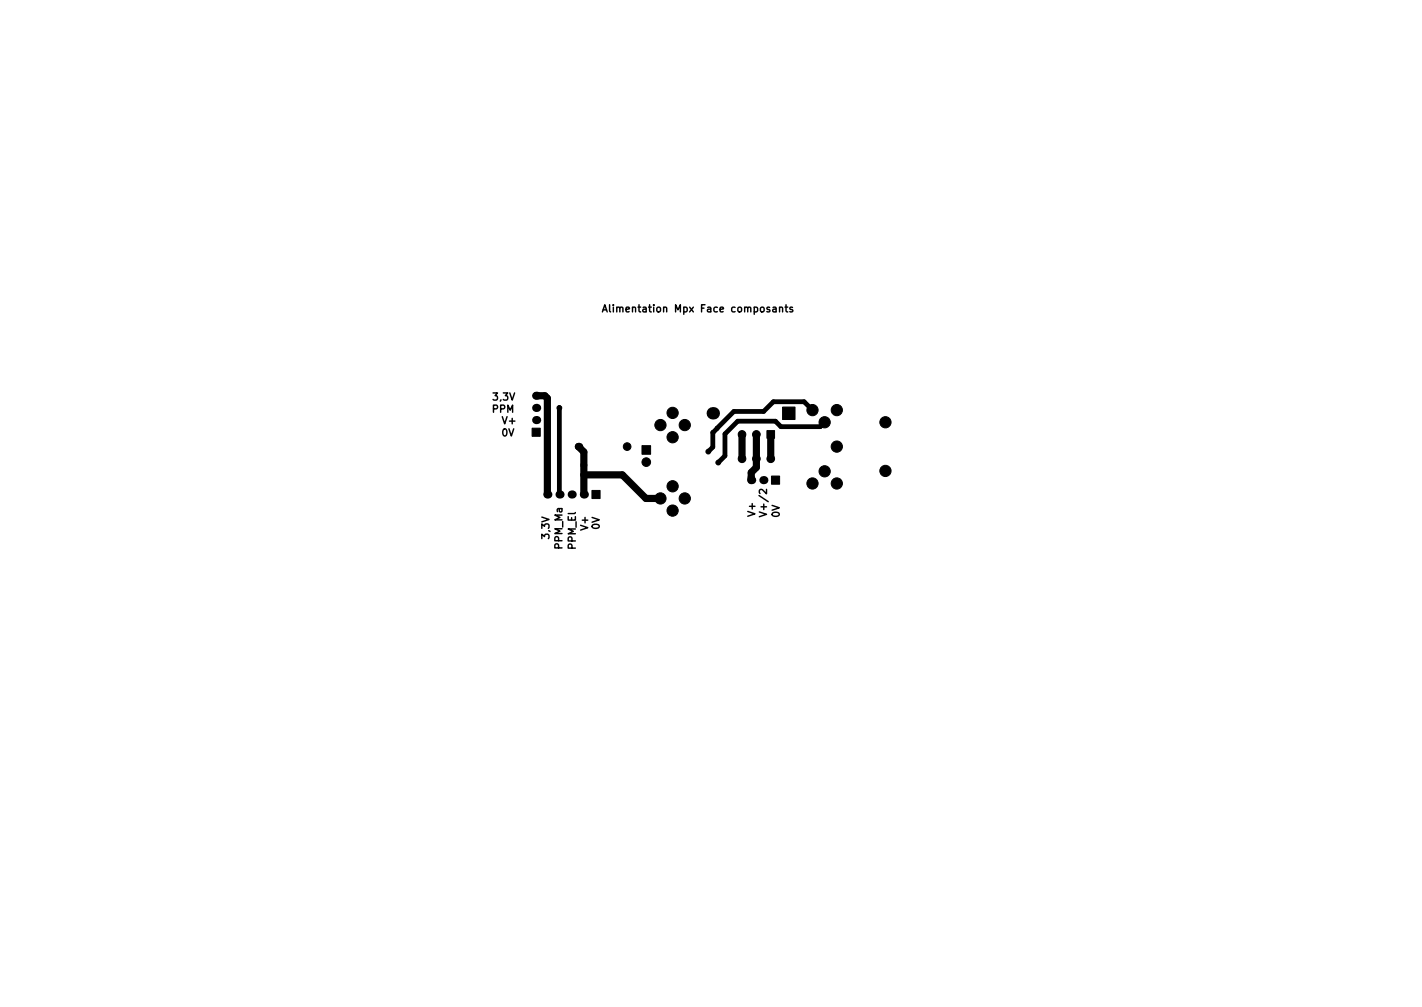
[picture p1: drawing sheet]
<svg xmlns="http://www.w3.org/2000/svg" width="297mm" height="210mm" viewBox="0 0 297 210" stroke-linecap="round" stroke-linejoin="round" font-family="sans-serif">
<defs><g id="words">
<g font-size="2.1">
<text x="128" y="65.2">Alimentation Mpx Face composants</text>
<text x="103.1" y="83.6">3,3V</text>
<text x="102.8" y="86.2">PPM</text>
<text x="105" y="88.6">V+</text>
<text x="104.8" y="91.1">0V</text>
<text x="157.8" y="107.7" transform="rotate(-90 157.8 107.7)">V+</text>
<text x="160.2" y="107.1" transform="rotate(-90 160.2 107.1)">V+/2</text>
<text x="114.8" y="112.4" transform="rotate(-90 114.8 112.4)">3,3V</text>
<text x="122.8" y="110.6" transform="rotate(-90 122.8 110.6)">V+</text>
<text x="125.2" y="110.5" transform="rotate(-90 125.2 110.5)">0V</text>
<text x="162.9" y="108" transform="rotate(-90 162.9 108)">0V</text>
<text x="117.5" y="114.6" transform="rotate(-90 117.5 114.6)">PPM_Ma</text>
<text x="120.3" y="114.6" transform="rotate(-90 120.3 114.6)">PPM_El</text>
</g>
</g></defs>
<path d="M125.8 65.1l.5-1.5 .5 1.5M126 64.7h.7M164 64.1h.6M164.2 63.6v1.3l.4 .2M165.6 64.2l-.4-.1-.2 .2v.3l.6 .1v.4h-.6M158.6 106.9l1.5 .5-1.5 .5" fill="none" stroke="#000" stroke-width=".3"/>
<g fill="#000" stroke="#000" stroke-width=".21">
<path d="M111.1 89.4h1.7v1.7h-1.7zM134.1 93h1.8v1.8h-1.8zM161.2 99.4h1.7v1.7h-1.7zM160.2 89.9h1.6v1.6h-1.6zM163.5 85h2.6v2.6h-2.6zM123.6 102.4h1.8v1.7h-1.8z"/>
<circle cx="116.8" cy="85.2" r=".5"/>
<circle cx="131" cy="93.2" r=".8"/>
<circle cx="135" cy="96.5" r=".9"/>
<circle cx="138" cy="88.8" r="1.17"/>
<circle cx="140.5" cy="91.3" r="1.17"/>
<circle cx="140.5" cy="86.2" r="1.17"/>
<circle cx="143" cy="88.8" r="1.17"/>
<circle cx="148" cy="94.3" r=".5"/>
<circle cx="150" cy="96.6" r=".5"/>
<circle cx="155" cy="95.8" r=".8"/>
<circle cx="155" cy="90.7" r=".8"/>
<circle cx="158" cy="95.8" r=".8"/>
<circle cx="158" cy="90.7" r=".8"/>
<circle cx="161" cy="95.8" r=".8"/>
<circle cx="169.7" cy="85.6" r="1.17"/>
<circle cx="172.3" cy="88.2" r="1.17"/>
<circle cx="172.3" cy="98.4" r="1.17"/>
<circle cx="174.8" cy="93.2" r="1.17"/>
<circle cx="174.8" cy="85.6" r="1.17"/>
<circle cx="185" cy="88.2" r="1.17"/>
<circle cx="185" cy="98.3" r="1.17"/>
<circle cx="138" cy="104.1" r="1.17"/>
<circle cx="140.5" cy="106.6" r="1.17"/>
<circle cx="140.5" cy="101.5" r="1.17"/>
<circle cx="143" cy="104.1" r="1.17"/>
<circle cx="169.7" cy="100.9" r="1.17"/>
<circle cx="174.8" cy="100.9" r="1.17"/>
</g>
<g fill="#000">
<circle cx="112" cy="82.6" r=".85"/>
<circle cx="112" cy="87.7" r=".85"/>
<circle cx="112" cy="85.2" r=".85"/>
<circle cx="120.8" cy="93.2" r=".8"/>
<circle cx="148.9" cy="86.3" r="1.3"/>
<circle cx="114.3" cy="103.2" r=".85"/>
<circle cx="116.9" cy="103.2" r=".85"/>
<circle cx="119.4" cy="103.2" r=".85"/>
<circle cx="122" cy="103.2" r=".85"/>
<circle cx="156.9" cy="100.2" r=".85"/>
<circle cx="159.5" cy="100.2" r=".85"/>
</g>
<path d="M112 82.6h1.8l.5 .6v20M120.8 93.2l1.2 1.2v8.8M122 99.1h8l4.9 5h3.1M155 90.7v5.1M158 90.7v6.9l-1.1 1.1v1.5M161 90.7v5.1" fill="none" stroke="#000" stroke-width="1.5"/>
<path d="M116.8 85.2l.1 18M169.7 85.6l-1.7-1.7h-6.5l-2 2h-6.2l-4.4 4.4v3l-.9 1M172.3 88.2l-1 .9h-8.2l-1.1-1.2h-7.9l-2.7 2.7v4.6l-1.4 1.4" fill="none" stroke="#000" stroke-width="1"/>
<use href="#words"/>
</svg>
